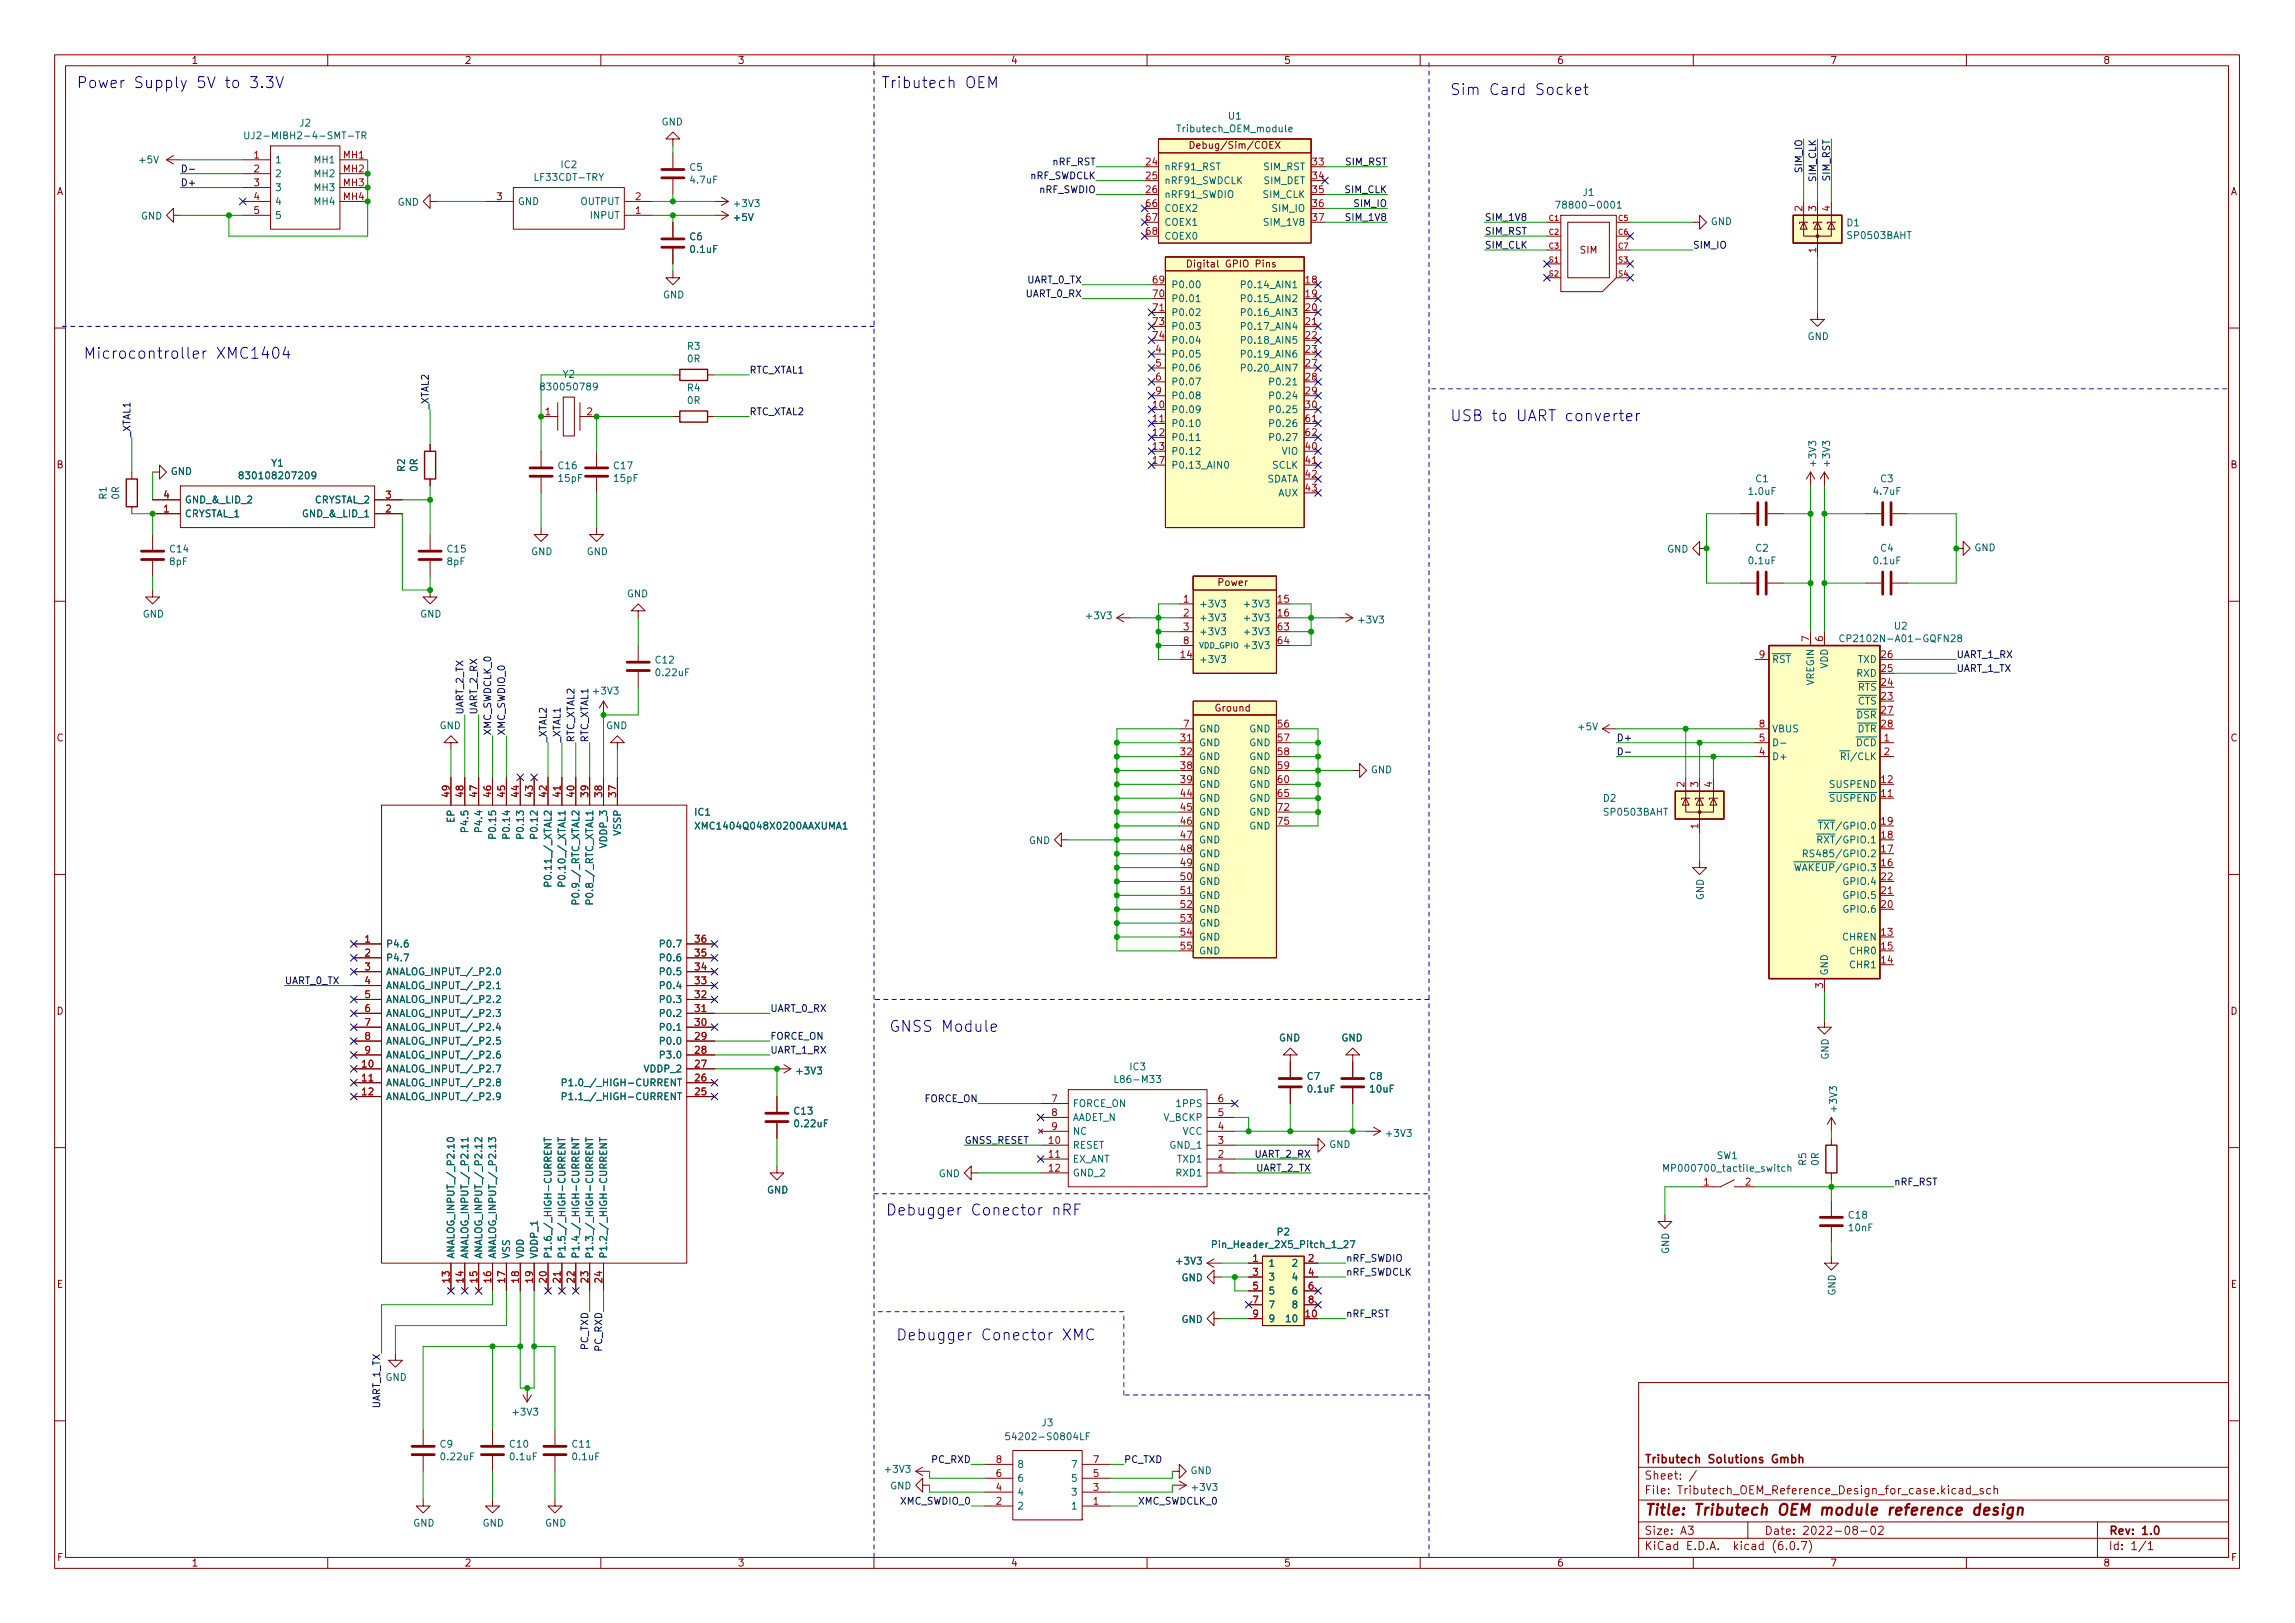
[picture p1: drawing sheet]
<svg xmlns="http://www.w3.org/2000/svg" width="420mm" height="297mm" viewBox="0 0 420 297" stroke-linecap="round" stroke-linejoin="round" font-family="sans-serif">
<defs><g id="words">
<g font-size="2.8" fill="#0000c2">
<text x="14" y="16.1">Power Supply 5V to 3.3V</text>
<text x="161.3" y="16.1">Tributech OEM</text>
<text x="265.4" y="17.4">Sim Card Socket</text>
<text x="15.2" y="65.7">Microcontroller XMC1404</text>
<text x="265.4" y="77.1">USB to UART converter</text>
<text x="164.4" y="188.9">GNSS Module</text>
<text x="165.8" y="222.5">Debugger Conector nRF</text>
<text x="167.6" y="245.3">Debugger Conector XMC</text>
</g>
<text font-size="2.8" fill="#840000" x="301" y="277.3">Title: Tributech OEM module reference design</text>
<g font-size="2.1" fill="#840000">
<text x="301" y="267.8">Tributech Solutions Gmbh</text>
<text x="301" y="273.5">File: Tributech_OEM_Reference_Design_for_case.kicad_sch</text>
<text x="301" y="270.8">Sheet: /</text>
<text x="301" y="280.9">Size: A3</text>
<text x="323" y="280.9">Date: 2022-08-02</text>
<text x="386" y="280.9">Rev: 1.0</text>
<text x="301" y="283.7">KiCad E.D.A. kicad (6.0.7)</text>
<text x="386" y="283.7">Id: 1/1</text>
</g>
<g font-size="1.8" fill="#840000">
<text x="35" y="11.7">1</text>
<text x="85" y="11.7">2</text>
<text x="135" y="11.7">3</text>
<text x="185" y="11.7">4</text>
<text x="235" y="11.7">5</text>
<text x="285" y="11.7">6</text>
<text x="335" y="11.7">7</text>
<text x="385" y="11.7">8</text>
<text x="218.7" y="27.2">Debug/Sim/COEX</text>
<text x="10.3" y="35.7">A</text>
<text x="408.3" y="35.7">A</text>
<text x="289.3" y="46.4">SIM</text>
<text x="218.2" y="48.9">Digital GPIO Pins</text>
<text x="10.3" y="85.7">B</text>
<text x="408.3" y="85.7">B</text>
<text x="223" y="107.2">Power</text>
<text x="222.5" y="130.2">Ground</text>
<text x="10.3" y="135.7">C</text>
<text x="408.3" y="135.7">C</text>
<text x="10.3" y="185.7">D</text>
<text x="408.3" y="185.7">D</text>
<text x="10.4" y="235.7">E</text>
<text x="408.4" y="235.7">E</text>
<text x="10.4" y="285.7">F</text>
<text x="35" y="286.7">1</text>
<text x="85" y="286.7">2</text>
<text x="135" y="286.7">3</text>
<text x="185" y="286.7">4</text>
<text x="235" y="286.7">5</text>
<text x="285" y="286.7">6</text>
<text x="335" y="286.7">7</text>
<text x="385" y="286.7">8</text>
<text x="408.4" y="285.7">F</text>
</g>
<g font-size="1.8" fill="#006464">
<text x="54.9" y="23.2">J2</text>
<text x="121.1" y="22.9">GND</text>
<text x="224.9" y="21.9">U1</text>
<text x="25.6" y="29.9">+5V</text>
<text x="46.8" y="25.5">UJ2-MIBH2-4-SMT-TR</text>
<text x="50.3" y="29.9">1</text>
<text x="57.7" y="29.9">MH1</text>
<text x="215.9" y="24.2">Tributech_OEM_module</text>
<text x="50.3" y="32.4">2</text>
<text x="50.3" y="35">3</text>
<text x="57.7" y="32.4">MH2</text>
<text x="57.7" y="35">MH3</text>
<text x="98.2" y="33.1">LF33CDT-TRY</text>
<text x="102.8" y="30.8">IC2</text>
<text x="126.3" y="31.3">C5</text>
<text x="126.5" y="33.6">4.7uF</text>
<text x="213.1" y="31.2">nRF91_RST</text>
<text x="213.1" y="33.7">nRF91_SWDCLK</text>
<text x="231.3" y="31.2">SIM_RST</text>
<text x="231.3" y="33.7">SIM_DET</text>
<text x="289.8" y="35.9">J1</text>
<text x="25.8" y="40.2">GND</text>
<text x="50.3" y="37.5">4</text>
<text x="50.3" y="40">5</text>
<text x="57.7" y="37.5">MH4</text>
<text x="72.8" y="37.6">GND</text>
<text x="94.7" y="37.5">GND</text>
<text x="106.3" y="37.5">OUTPUT</text>
<text x="108.2" y="40">INPUT</text>
<text x="134.5" y="40.4">+5V</text>
<text x="134.6" y="37.9">+3V3</text>
<text x="213.1" y="36.2">nRF91_SWDIO</text>
<text x="213.1" y="38.8">COEX2</text>
<text x="213.1" y="41.3">COEX1</text>
<text x="231.3" y="36.2">SIM_CLK</text>
<text x="231.7" y="41.3">SIM_1V8</text>
<text x="233" y="38.8">SIM_IO</text>
<text x="286.1" y="38.2">78800-0001</text>
<text x="313.2" y="41.2">GND</text>
<text x="338.1" y="41.4">D1</text>
<text x="126.3" y="44">C6</text>
<text x="126.5" y="46.3">0.1uF</text>
<text x="213.1" y="43.9">COEX0</text>
<text x="338.4" y="43.7">SP0503BAHT</text>
<text x="214.4" y="52.7">P0.00</text>
<text x="228.1" y="52.7">P0.14_AIN1</text>
<text x="121.4" y="54.6">GND</text>
<text x="214.4" y="55.3">P0.01</text>
<text x="214.4" y="57.8">P0.02</text>
<text x="228.1" y="55.3">P0.15_AIN2</text>
<text x="228.1" y="57.8">P0.16_AIN3</text>
<text x="125.9" y="64">R3</text>
<text x="214.4" y="65.4">P0.05</text>
<text x="214.4" y="60.4">P0.03</text>
<text x="214.4" y="62.9">P0.04</text>
<text x="228.1" y="60.4">P0.17_AIN4</text>
<text x="228.1" y="62.9">P0.18_AIN5</text>
<text x="228.1" y="65.4">P0.19_AIN6</text>
<text x="330.9" y="62.2">GND</text>
<text x="99.7" y="71.4">830050789</text>
<text x="103.1" y="69.1">Y2</text>
<text x="125.9" y="71.6">R4</text>
<text x="125.9" y="66.3">0R</text>
<text x="214.4" y="68">P0.06</text>
<text x="214.4" y="70.5">P0.07</text>
<text x="228.1" y="68">P0.20_AIN7</text>
<text x="233.1" y="70.5">P0.21</text>
<text x="125.9" y="73.9">0R</text>
<text x="214.4" y="75.6">P0.09</text>
<text x="214.4" y="73.1">P0.08</text>
<text x="233.1" y="73.1">P0.24</text>
<text x="233.1" y="75.6">P0.25</text>
<text x="214.4" y="78.1">P0.10</text>
<text x="214.4" y="80.7">P0.11</text>
<text x="214.4" y="83.2">P0.12</text>
<text x="233.1" y="78.1">P0.26</text>
<text x="233.1" y="80.7">P0.27</text>
<text x="234.7" y="83.2">VIO</text>
<text x="31.2" y="86.9">GND</text>
<text x="44.9" y="87.7">830108207209</text>
<text x="49.7" y="85.4">Y1</text>
<text x="74.1" y="86.3" transform="rotate(-90 74.1 86.3)">R2</text>
<text x="76.4" y="86.3" transform="rotate(-90 76.4 86.3)">0R</text>
<text x="102.3" y="85.9">C16</text>
<text x="102.3" y="88.2">15pF</text>
<text x="112.4" y="85.9">C17</text>
<text x="112.5" y="88.2">15pF</text>
<text x="214.4" y="85.8">P0.13_AIN0</text>
<text x="231.7" y="88.3">SDATA</text>
<text x="232.9" y="85.8">SCLK</text>
<text x="321.4" y="88.3">C1</text>
<text x="332.5" y="85.2" transform="rotate(-90 332.5 85.2)">+3V3</text>
<text x="335" y="85.2" transform="rotate(-90 335 85.2)">+3V3</text>
<text x="344.3" y="88.3">C3</text>
<text x="19.5" y="91.3" transform="rotate(-90 19.5 91.3)">R1</text>
<text x="21.8" y="91.3" transform="rotate(-90 21.8 91.3)">0R</text>
<text x="33.8" y="94.7">CRYSTAL_1</text>
<text x="33.8" y="92.1">GND_&amp;_LID_2</text>
<text x="55.8" y="94.7">GND_&amp;_LID_1</text>
<text x="57.5" y="92.1">CRYSTAL_2</text>
<text x="234" y="90.8">AUX</text>
<text x="320.3" y="90.6">1.0uF</text>
<text x="343.1" y="90.6">4.7uF</text>
<text x="31.2" y="101.1">C14</text>
<text x="82" y="101.1">C15</text>
<text x="97.2" y="101.6">GND</text>
<text x="107.4" y="101.6">GND</text>
<text x="305.2" y="101.1">GND</text>
<text x="321.4" y="101">C2</text>
<text x="344.3" y="101">C4</text>
<text x="361.4" y="100.9">GND</text>
<text x="31.1" y="103.4">8pF</text>
<text x="81.9" y="103.4">8pF</text>
<text x="320.3" y="103.3">0.1uF</text>
<text x="343.1" y="103.3">0.1uF</text>
<text x="26.1" y="113">GND</text>
<text x="76.9" y="113">GND</text>
<text x="114.7" y="109.3">GND</text>
<text x="199" y="113.3">+3V3</text>
<text x="219.5" y="111.2">+3V3</text>
<text x="219.5" y="113.7">+3V3</text>
<text x="228.5" y="111.2">+3V3</text>
<text x="228.5" y="113.7">+3V3</text>
<text x="219.5" y="116.2">+3V3</text>
<text x="228.5" y="116.2">+3V3</text>
<text x="228.5" y="118.8">+3V3</text>
<text x="248.9" y="114.1">+3V3</text>
<text x="338.4" y="117.5">CP2102N-A01-GQFN28</text>
<text x="346.8" y="115.2">U2</text>
<text x="120.1" y="121.4">C12</text>
<text x="120.3" y="123.7">0.22uF</text>
<text x="219.5" y="121.3">+3V3</text>
<text x="324.4" y="121.3">~{RST}</text>
<text x="332.1" y="125.4" transform="rotate(-90 332.1 125.4)">VREGIN</text>
<text x="334.6" y="122.4" transform="rotate(-90 334.6 122.4)">VDD</text>
<text x="339.9" y="123.9">RXD</text>
<text x="340.1" y="121.3">TXD</text>
<text x="108.8" y="127.1">+3V3</text>
<text x="338.6" y="131.5">~{DSR}</text>
<text x="338.7" y="128.9">~{CTS}</text>
<text x="338.7" y="126.4">~{RTS}</text>
<text x="80.5" y="133.4">GND</text>
<text x="110.9" y="133.4">GND</text>
<text x="219.5" y="136.6">GND</text>
<text x="219.5" y="134">GND</text>
<text x="228.7" y="134">GND</text>
<text x="228.7" y="136.6">GND</text>
<text x="289" y="133.6">+5V</text>
<text x="324.4" y="134">VBUS</text>
<text x="338.5" y="136.6">~{DCD}</text>
<text x="338.7" y="134">~{DTR}</text>
<text x="219.5" y="139.1">GND</text>
<text x="219.5" y="141.6">GND</text>
<text x="228.7" y="139.1">GND</text>
<text x="228.7" y="141.6">GND</text>
<text x="251" y="141.5">GND</text>
<text x="324.4" y="139.1">D+</text>
<text x="336.4" y="139.1">~{RI}/CLK</text>
<text x="127.2" y="149.3">IC1</text>
<text x="219.5" y="144.2">GND</text>
<text x="219.5" y="146.7">GND</text>
<text x="219.5" y="149.3">GND</text>
<text x="228.7" y="144.2">GND</text>
<text x="228.7" y="146.7">GND</text>
<text x="228.7" y="149.3">GND</text>
<text x="293.6" y="146.7">D2</text>
<text x="293.8" y="149.3">SP0503BAHT</text>
<text x="333.7" y="146.7">~{SUSPEND}</text>
<text x="335.1" y="144.2">SUSPEND</text>
<text x="83.2" y="150.5" transform="rotate(-90 83.2 150.5)">EP</text>
<text x="85.7" y="151.8" transform="rotate(-90 85.7 151.8)">P4.5</text>
<text x="88.3" y="151.8" transform="rotate(-90 88.3 151.8)">P4.4</text>
<text x="90.8" y="152.7" transform="rotate(-90 90.8 152.7)">P0.15</text>
<text x="93.3" y="152.7" transform="rotate(-90 93.3 152.7)">P0.14</text>
<text x="95.9" y="152.7" transform="rotate(-90 95.9 152.7)">P0.13</text>
<text x="98.4" y="152.7" transform="rotate(-90 98.4 152.7)">P0.12</text>
<text x="111.1" y="155" transform="rotate(-90 111.1 155)">VDDP_3</text>
<text x="113.7" y="152.8" transform="rotate(-90 113.7 152.8)">VSSP</text>
<text x="128.2" y="151.8">XMC1404Q048X0200AAXUMA1</text>
<text x="188.3" y="154.5">GND</text>
<text x="219.5" y="151.8">GND</text>
<text x="219.5" y="154.3">GND</text>
<text x="228.7" y="151.8">GND</text>
<text x="332.4" y="154.3">~{RXT}/GPIO.1</text>
<text x="332.6" y="151.8">~{TXT}/GPIO.0</text>
<text x="101" y="160.8" transform="rotate(-90 101 160.8)">P0.11_/_XTAL2</text>
<text x="103.5" y="160.8" transform="rotate(-90 103.5 160.8)">P0.10_/_XTAL1</text>
<text x="219.5" y="156.9">GND</text>
<text x="219.5" y="159.4">GND</text>
<text x="219.5" y="162">GND</text>
<text x="328" y="159.4">~{WAKEUP}/GPIO.3</text>
<text x="331.9" y="156.9">RS485/GPIO.2</text>
<text x="337.8" y="162">GPIO.4</text>
<text x="106" y="164.4" transform="rotate(-90 106 164.4)">P0.9_/_RTC_XTAL2</text>
<text x="108.6" y="164.4" transform="rotate(-90 108.6 164.4)">P0.8_/_RTC_XTAL1</text>
<text x="219.5" y="164.5">GND</text>
<text x="219.5" y="167">GND</text>
<text x="311.9" y="164.7" transform="rotate(-90 311.9 164.7)">GND</text>
<text x="337.8" y="167">GPIO.6</text>
<text x="337.8" y="164.5">GPIO.5</text>
<text x="70.6" y="173.4">P4.6</text>
<text x="121.3" y="173.4">P0.7</text>
<text x="219.5" y="169.6">GND</text>
<text x="219.5" y="172.1">GND</text>
<text x="337.4" y="172.1">CHREN</text>
<text x="70.6" y="175.9">P4.7</text>
<text x="70.6" y="178.5">ANALOG_INPUT_/_P2.0</text>
<text x="121.3" y="178.5">P0.5</text>
<text x="121.3" y="175.9">P0.6</text>
<text x="219.5" y="174.7">GND</text>
<text x="334.6" y="178.6" transform="rotate(-90 334.6 178.6)">GND</text>
<text x="338.8" y="177.2">CHR1</text>
<text x="338.8" y="174.7">CHR0</text>
<text x="70.6" y="181">ANALOG_INPUT_/_P2.1</text>
<text x="70.6" y="183.6">ANALOG_INPUT_/_P2.2</text>
<text x="121.3" y="183.6">P0.3</text>
<text x="121.3" y="181">P0.4</text>
<text x="70.6" y="186.1">ANALOG_INPUT_/_P2.3</text>
<text x="70.6" y="188.6">ANALOG_INPUT_/_P2.4</text>
<text x="70.6" y="191.2">ANALOG_INPUT_/_P2.5</text>
<text x="121.3" y="191.2">P0.0</text>
<text x="121.3" y="188.6">P0.1</text>
<text x="121.3" y="186.1">P0.2</text>
<text x="234.1" y="190.6">GND</text>
<text x="245.6" y="190.6">GND</text>
<text x="70.6" y="196.3">ANALOG_INPUT_/_P2.7</text>
<text x="70.6" y="193.7">ANALOG_INPUT_/_P2.6</text>
<text x="118.1" y="196.3">VDDP_2</text>
<text x="121.3" y="193.7">P3.0</text>
<text x="146" y="196.6">+3V3</text>
<text x="206.9" y="195.9">IC3</text>
<text x="239.3" y="197.6">C7</text>
<text x="250.8" y="197.6">C8</text>
<text x="334.8" y="194" transform="rotate(-90 334.8 194)">GND</text>
<text x="70.6" y="198.8">ANALOG_INPUT_/_P2.8</text>
<text x="70.6" y="201.3">ANALOG_INPUT_/_P2.9</text>
<text x="105.2" y="201.3">P1.1_/_HIGH-CURRENT</text>
<text x="105.2" y="198.8">P1.0_/_HIGH-CURRENT</text>
<text x="145.5" y="204">C13</text>
<text x="196.3" y="202.6">FORCE_ON</text>
<text x="204.7" y="198.2">L86-M33</text>
<text x="215.7" y="202.6">1PPS</text>
<text x="239.5" y="199.9">0.1uF</text>
<text x="250.9" y="199.9">10uF</text>
<text x="336.3" y="203.3" transform="rotate(-90 336.3 203.3)">+3V3</text>
<text x="145.7" y="206.3">0.22uF</text>
<text x="196.3" y="205.1">AADET_N</text>
<text x="196.3" y="207.7">NC</text>
<text x="213" y="205.1">V_BCKP</text>
<text x="216.5" y="207.7">VCC</text>
<text x="254" y="208.1">+3V3</text>
<text x="171.8" y="215.4">GND</text>
<text x="196.3" y="210.2">RESET</text>
<text x="196.3" y="212.8">EX_ANT</text>
<text x="196.3" y="215.3">GND_2</text>
<text x="214.3" y="210.2">GND_1</text>
<text x="215.5" y="215.3">RXD1</text>
<text x="215.7" y="212.8">TXD1</text>
<text x="243.3" y="210.1">GND</text>
<text x="305.7" y="214.4">MP000700_tactile_switch</text>
<text x="314.3" y="212.1">SW1</text>
<text x="330.7" y="213.3" transform="rotate(-90 330.7 213.3)">R5</text>
<text x="333" y="213.3" transform="rotate(-90 333 213.3)">0R</text>
<text x="140.4" y="218.4">GND</text>
<text x="233.9" y="226.1">P2</text>
<text x="338.5" y="223">C18</text>
<text x="338.5" y="225.3">10nF</text>
<text x="83.2" y="230.4" transform="rotate(-90 83.2 230.4)">ANALOG_INPUT_/_P2.10</text>
<text x="85.7" y="230.4" transform="rotate(-90 85.7 230.4)">ANALOG_INPUT_/_P2.11</text>
<text x="88.3" y="230.4" transform="rotate(-90 88.3 230.4)">ANALOG_INPUT_/_P2.12</text>
<text x="90.8" y="230.4" transform="rotate(-90 90.8 230.4)">ANALOG_INPUT_/_P2.13</text>
<text x="93.3" y="230.4" transform="rotate(-90 93.3 230.4)">VSS</text>
<text x="95.9" y="230.4" transform="rotate(-90 95.9 230.4)">VDD</text>
<text x="98.4" y="230.4" transform="rotate(-90 98.4 230.4)">VDDP_1</text>
<text x="101" y="230.4" transform="rotate(-90 101 230.4)">P1.6_/_HIGH-CURRENT</text>
<text x="103.5" y="230.4" transform="rotate(-90 103.5 230.4)">P1.5_/_HIGH-CURRENT</text>
<text x="106" y="230.4" transform="rotate(-90 106 230.4)">P1.4_/_HIGH-CURRENT</text>
<text x="108.6" y="230.4" transform="rotate(-90 108.6 230.4)">P1.3_/_HIGH-CURRENT</text>
<text x="111.1" y="230.4" transform="rotate(-90 111.1 230.4)">P1.2_/_HIGH-CURRENT</text>
<text x="215.6" y="231.4">+3V3</text>
<text x="222.9" y="228.4">Pin_Header_2X5_Pitch_1_27</text>
<text x="232.2" y="231.8">1</text>
<text x="236.8" y="231.8">2</text>
<text x="305.6" y="229.5" transform="rotate(-90 305.6 229.5)">GND</text>
<text x="216.3" y="234.5">GND</text>
<text x="232.2" y="234.4">3</text>
<text x="232.2" y="236.9">5</text>
<text x="232.2" y="239.4">7</text>
<text x="236.8" y="234.4">4</text>
<text x="236.8" y="236.9">6</text>
<text x="236.8" y="239.4">8</text>
<text x="336" y="237.1" transform="rotate(-90 336 237.1)">GND</text>
<text x="216.3" y="242.1">GND</text>
<text x="232.2" y="242">9</text>
<text x="235.8" y="242">10</text>
<text x="70.6" y="252.7">GND</text>
<text x="94" y="259.1">+3V3</text>
<text x="185.4" y="263.6">54202-S0804LF</text>
<text x="190.8" y="261">J3</text>
<text x="80.6" y="264.9">C9</text>
<text x="80.9" y="267.2">0.22uF</text>
<text x="93.4" y="264.9">C10</text>
<text x="93.5" y="267.2">0.1uF</text>
<text x="104.8" y="264.9">C11</text>
<text x="104.9" y="267.2">0.1uF</text>
<text x="162.2" y="269.5">+3V3</text>
<text x="186.2" y="268.6">8</text>
<text x="196.4" y="268.6">7</text>
<text x="217.9" y="269.8">GND</text>
<text x="162.9" y="272.6">GND</text>
<text x="186.2" y="273.7">4</text>
<text x="186.2" y="271.2">6</text>
<text x="196.4" y="273.7">3</text>
<text x="196.4" y="271.2">5</text>
<text x="218.4" y="272.8">+3V3</text>
<text x="75.6" y="279.4">GND</text>
<text x="88.3" y="279.4">GND</text>
<text x="99.8" y="279.4">GND</text>
<text x="186.2" y="276.3">2</text>
<text x="196.4" y="276.3">1</text>
</g>
<g font-size="1.8" fill="#a90000">
<text x="46.5" y="29">1</text>
<text x="62.9" y="29">MH1</text>
<text x="46.5" y="31.5">2</text>
<text x="46.5" y="34.1">3</text>
<text x="62.9" y="31.5">MH2</text>
<text x="62.9" y="34.1">MH3</text>
<text x="209.8" y="30.3">24</text>
<text x="209.8" y="32.8">25</text>
<text x="209.8" y="35.3">26</text>
<text x="240.3" y="30.3">33</text>
<text x="240.3" y="32.8">34</text>
<text x="240.3" y="35.3">35</text>
<text x="46.5" y="36.6">4</text>
<text x="46.5" y="39.2">5</text>
<text x="62.9" y="36.6">MH4</text>
<text x="90.9" y="36.6">3</text>
<text x="116.3" y="39.2">1</text>
<text x="116.3" y="36.6">2</text>
<text x="209.8" y="37.9">66</text>
<text x="209.8" y="40.4">67</text>
<text x="240.3" y="37.9">36</text>
<text x="240.3" y="40.4">37</text>
<text x="329.9" y="38.6" transform="rotate(-90 329.9 38.6)">2</text>
<text x="332.5" y="38.6" transform="rotate(-90 332.5 38.6)">3</text>
<text x="335" y="38.6" transform="rotate(-90 335 38.6)">4</text>
<text x="209.8" y="43">68</text>
<text x="332.5" y="46.2" transform="rotate(-90 332.5 46.2)">1</text>
<text x="211.1" y="51.9">69</text>
<text x="239" y="51.9">18</text>
<text x="211.1" y="54.4">70</text>
<text x="211.1" y="56.9">71</text>
<text x="211.1" y="59.5">73</text>
<text x="239" y="54.4">19</text>
<text x="239" y="56.9">20</text>
<text x="239" y="59.5">21</text>
<text x="211.1" y="62">74</text>
<text x="211.6" y="64.6">4</text>
<text x="239" y="62">22</text>
<text x="239" y="64.6">23</text>
<text x="211.6" y="67.1">5</text>
<text x="211.6" y="69.6">6</text>
<text x="239" y="67.1">27</text>
<text x="239" y="69.6">28</text>
<text x="99.8" y="76">1</text>
<text x="107.5" y="76">2</text>
<text x="211.1" y="74.7">10</text>
<text x="211.1" y="77.3">11</text>
<text x="211.6" y="72.2">9</text>
<text x="239" y="72.2">29</text>
<text x="239" y="74.7">30</text>
<text x="239" y="77.3">61</text>
<text x="211.1" y="79.8">12</text>
<text x="211.1" y="82.3">13</text>
<text x="239" y="82.3">40</text>
<text x="239" y="79.8">62</text>
<text x="211.1" y="84.9">17</text>
<text x="239" y="84.9">41</text>
<text x="239" y="87.4">42</text>
<text x="239" y="90">43</text>
<text x="30" y="93.8">1</text>
<text x="30" y="91.2">4</text>
<text x="70.6" y="93.8">2</text>
<text x="70.6" y="91.2">3</text>
<text x="216.7" y="110.3">1</text>
<text x="216.7" y="112.8">2</text>
<text x="234" y="110.3">15</text>
<text x="234" y="112.8">16</text>
<text x="216.7" y="115.4">3</text>
<text x="216.7" y="117.9">8</text>
<text x="234" y="115.4">63</text>
<text x="234" y="117.9">64</text>
<text x="331.2" y="117.4" transform="rotate(-90 331.2 117.4)">7</text>
<text x="333.8" y="117.4" transform="rotate(-90 333.8 117.4)">6</text>
<text x="216.2" y="120.4">14</text>
<text x="322.1" y="120.4">9</text>
<text x="344.5" y="125.5">24</text>
<text x="344.5" y="123">25</text>
<text x="344.5" y="120.4">26</text>
<text x="344.5" y="128.1">23</text>
<text x="344.5" y="130.6">27</text>
<text x="216.2" y="135.7">31</text>
<text x="216.7" y="133.1">7</text>
<text x="234" y="133.1">56</text>
<text x="234" y="135.7">57</text>
<text x="322.1" y="135.7">5</text>
<text x="322.1" y="133.1">8</text>
<text x="344.5" y="133.1">28</text>
<text x="344.9" y="135.7">1</text>
<text x="216.2" y="138.2">32</text>
<text x="216.2" y="140.8">38</text>
<text x="216.2" y="143.3">39</text>
<text x="234" y="138.2">58</text>
<text x="234" y="140.8">59</text>
<text x="234" y="143.3">60</text>
<text x="322.1" y="138.2">4</text>
<text x="344.5" y="143.3">12</text>
<text x="344.9" y="138.2">2</text>
<text x="82.3" y="145.8" transform="rotate(-90 82.3 145.8)">49</text>
<text x="84.8" y="145.8" transform="rotate(-90 84.8 145.8)">48</text>
<text x="87.4" y="145.8" transform="rotate(-90 87.4 145.8)">47</text>
<text x="89.9" y="145.8" transform="rotate(-90 89.9 145.8)">46</text>
<text x="92.5" y="145.8" transform="rotate(-90 92.5 145.8)">45</text>
<text x="95" y="145.8" transform="rotate(-90 95 145.8)">44</text>
<text x="97.5" y="145.8" transform="rotate(-90 97.5 145.8)">43</text>
<text x="100.1" y="145.8" transform="rotate(-90 100.1 145.8)">42</text>
<text x="102.6" y="145.8" transform="rotate(-90 102.6 145.8)">41</text>
<text x="105.2" y="145.8" transform="rotate(-90 105.2 145.8)">40</text>
<text x="107.7" y="145.8" transform="rotate(-90 107.7 145.8)">39</text>
<text x="110.2" y="145.8" transform="rotate(-90 110.2 145.8)">38</text>
<text x="112.8" y="145.8" transform="rotate(-90 112.8 145.8)">37</text>
<text x="216.2" y="145.8">44</text>
<text x="216.2" y="148.4">45</text>
<text x="234" y="145.8">65</text>
<text x="234" y="148.4">72</text>
<text x="308.4" y="144" transform="rotate(-90 308.4 144)">2</text>
<text x="310.9" y="144" transform="rotate(-90 310.9 144)">3</text>
<text x="313.4" y="144" transform="rotate(-90 313.4 144)">4</text>
<text x="344.5" y="145.8">11</text>
<text x="216.2" y="150.9">46</text>
<text x="216.2" y="153.5">47</text>
<text x="216.2" y="156">48</text>
<text x="234" y="150.9">75</text>
<text x="310.9" y="151.7" transform="rotate(-90 310.9 151.7)">1</text>
<text x="344.5" y="156">17</text>
<text x="344.5" y="153.5">18</text>
<text x="344.5" y="150.9">19</text>
<text x="216.2" y="158.5">49</text>
<text x="216.2" y="161.1">50</text>
<text x="344.5" y="158.5">16</text>
<text x="344.5" y="161.1">22</text>
<text x="216.2" y="163.6">51</text>
<text x="216.2" y="166.2">52</text>
<text x="344.5" y="166.2">20</text>
<text x="344.5" y="163.6">21</text>
<text x="66.8" y="172.5">1</text>
<text x="127.3" y="172.5">36</text>
<text x="216.2" y="168.7">53</text>
<text x="216.2" y="171.2">54</text>
<text x="216.2" y="173.8">55</text>
<text x="344.5" y="171.2">13</text>
<text x="344.5" y="173.8">15</text>
<text x="66.8" y="175">2</text>
<text x="66.8" y="177.6">3</text>
<text x="127.3" y="177.6">34</text>
<text x="127.3" y="175">35</text>
<text x="344.5" y="176.3">14</text>
<text x="66.8" y="180.1">4</text>
<text x="66.8" y="182.7">5</text>
<text x="66.8" y="185.2">6</text>
<text x="127.3" y="185.2">31</text>
<text x="127.3" y="182.7">32</text>
<text x="127.3" y="180.1">33</text>
<text x="333.8" y="180.9" transform="rotate(-90 333.8 180.9)">3</text>
<text x="66.8" y="187.7">7</text>
<text x="66.8" y="190.3">8</text>
<text x="127.3" y="190.3">29</text>
<text x="127.3" y="187.7">30</text>
<text x="66.3" y="195.4">10</text>
<text x="66.3" y="197.9">11</text>
<text x="66.8" y="192.8">9</text>
<text x="127.3" y="197.9">26</text>
<text x="127.3" y="195.4">27</text>
<text x="127.3" y="192.8">28</text>
<text x="66.3" y="200.4">12</text>
<text x="127.3" y="200.4">25</text>
<text x="192.5" y="201.7">7</text>
<text x="223" y="201.7">6</text>
<text x="192.1" y="209.3">10</text>
<text x="192.5" y="204.3">8</text>
<text x="192.5" y="206.8">9</text>
<text x="223" y="209.3">3</text>
<text x="223" y="206.8">4</text>
<text x="223" y="204.3">5</text>
<text x="192.1" y="211.9">11</text>
<text x="192.1" y="214.4">12</text>
<text x="223" y="214.4">1</text>
<text x="223" y="211.9">2</text>
<text x="311.9" y="217">1</text>
<text x="319.5" y="217">2</text>
<text x="229.4" y="230.9">1</text>
<text x="229.4" y="233.5">3</text>
<text x="239.5" y="230.9">2</text>
<text x="239.5" y="233.5">4</text>
<text x="82.3" y="234.7" transform="rotate(-90 82.3 234.7)">13</text>
<text x="84.8" y="234.7" transform="rotate(-90 84.8 234.7)">14</text>
<text x="87.4" y="234.7" transform="rotate(-90 87.4 234.7)">15</text>
<text x="89.9" y="234.7" transform="rotate(-90 89.9 234.7)">16</text>
<text x="92.5" y="234.7" transform="rotate(-90 92.5 234.7)">17</text>
<text x="95" y="234.7" transform="rotate(-90 95 234.7)">18</text>
<text x="97.5" y="234.7" transform="rotate(-90 97.5 234.7)">19</text>
<text x="100.1" y="234.7" transform="rotate(-90 100.1 234.7)">20</text>
<text x="102.6" y="234.7" transform="rotate(-90 102.6 234.7)">21</text>
<text x="105.2" y="234.7" transform="rotate(-90 105.2 234.7)">22</text>
<text x="107.7" y="234.7" transform="rotate(-90 107.7 234.7)">23</text>
<text x="110.2" y="234.7" transform="rotate(-90 110.2 234.7)">24</text>
<text x="229.4" y="236">5</text>
<text x="229.4" y="238.5">7</text>
<text x="239.5" y="236">6</text>
<text x="239.5" y="238.5">8</text>
<text x="229.4" y="241.1">9</text>
<text x="239" y="241.1">10</text>
<text x="182.4" y="267.8">8</text>
<text x="200.2" y="267.8">7</text>
<text x="182.4" y="275.4">2</text>
<text x="182.4" y="272.8">4</text>
<text x="182.4" y="270.3">6</text>
<text x="200.2" y="275.4">1</text>
<text x="200.2" y="272.8">3</text>
<text x="200.2" y="270.3">5</text>
</g>
<g font-size="1.8" fill="#0f0f0f">
<text x="33" y="34.1">D+</text>
<text x="188.5" y="32.8">nRF_SWDCLK</text>
<text x="190.2" y="35.3">nRF_SWDIO</text>
<text x="192.7" y="30.3">nRF_RST</text>
<text x="246.2" y="35.3">SIM_CLK</text>
<text x="246.3" y="30.3">SIM_RST</text>
<text x="329.9" y="31.4" transform="rotate(-90 329.9 31.4)">SIM_IO</text>
<text x="332.5" y="33.2" transform="rotate(-90 332.5 33.2)">SIM_CLK</text>
<text x="335" y="33.1" transform="rotate(-90 335 33.1)">SIM_RST</text>
<text x="246.7" y="40.4">SIM_1V8</text>
<text x="248" y="37.9">SIM_IO</text>
<text x="271.8" y="40.4">SIM_1V8</text>
<text x="271.8" y="45.5">SIM_CLK</text>
<text x="271.8" y="43">SIM_RST</text>
<text x="309.9" y="45.5">SIM_IO</text>
<text x="188" y="51.8">UART_0_TX</text>
<text x="187.8" y="54.4">UART_0_RX</text>
<text x="137.2" y="68.4">RTC_XTAL1</text>
<text x="78.5" y="75" transform="rotate(-90 78.5 75)">_XTAL2</text>
<text x="137.2" y="76">RTC_XTAL2</text>
<text x="23.9" y="80" transform="rotate(-90 23.9 80)">_XTAL1</text>
<text x="358.1" y="123">UART_1_TX</text>
<text x="358.1" y="120.4">UART_1_RX</text>
<text x="84.8" y="130.8" transform="rotate(-90 84.8 130.8)">UART_2_TX</text>
<text x="87.4" y="130.8" transform="rotate(-90 87.4 130.8)">UART_2_RX</text>
<text x="89.9" y="134.7" transform="rotate(-90 89.9 134.7)">XMC_SWDCLK_0</text>
<text x="92.4" y="134.7" transform="rotate(-90 92.4 134.7)">XMC_SWDIO_0</text>
<text x="100.1" y="135.9" transform="rotate(-90 100.1 135.9)">_XTAL2</text>
<text x="102.6" y="135.9" transform="rotate(-90 102.6 135.9)">_XTAL1</text>
<text x="105.1" y="135.9" transform="rotate(-90 105.1 135.9)">RTC_XTAL2</text>
<text x="107.7" y="135.9" transform="rotate(-90 107.7 135.9)">RTC_XTAL1</text>
<text x="295.9" y="135.7">D+</text>
<text x="52.1" y="180.1">UART_0_TX</text>
<text x="141" y="185.2">UART_0_RX</text>
<text x="141" y="190.3">FORCE_ON</text>
<text x="141" y="192.8">UART_1_RX</text>
<text x="169.2" y="201.7">FORCE_ON</text>
<text x="176.5" y="209.3">GNSS_RESET</text>
<text x="229.7" y="211.9">UART_2_RX</text>
<text x="229.9" y="214.4">UART_2_TX</text>
<text x="346.7" y="216.9">nRF_RST</text>
<text x="246.4" y="233.5">nRF_SWDCLK</text>
<text x="246.4" y="230.9">nRF_SWDIO</text>
<text x="246.4" y="241.1">nRF_RST</text>
<text x="107.7" y="247" transform="rotate(-90 107.7 247)">PC_TXD</text>
<text x="110.2" y="247.2" transform="rotate(-90 110.2 247.2)">PC_RXD</text>
<text x="69.6" y="257.8" transform="rotate(-90 69.6 257.8)">UART_1_TX</text>
<text x="170.6" y="267.7">PC_RXD</text>
<text x="205.7" y="267.7">PC_TXD</text>
<text x="164.9" y="275.4">XMC_SWDIO_0</text>
<text x="208.3" y="275.4">XMC_SWDCLK_0</text>
</g>
<g font-size="1.4" fill="#a90000">
<text x="283.6" y="40.4">C1</text>
<text x="296.3" y="40.4">C5</text>
<text x="283.6" y="43">C2</text>
<text x="283.6" y="45.5">C3</text>
<text x="296.3" y="43">C6</text>
<text x="296.3" y="45.5">C7</text>
<text x="283.6" y="48">S1</text>
<text x="283.6" y="50.6">S2</text>
<text x="296.3" y="48">S3</text>
<text x="296.3" y="50.6">S4</text>
</g>
<text font-size="1.4" fill="#006464" x="219.5" y="118.7">VDD_GPIO</text>
</g></defs>
<g fill="none" stroke="#840000" stroke-width=".18">
<path d="M10 10h400v277h-400zM12 12h396v273h-396zM60 10v2M110 10v2M160 10v2M210 10v2M260 10v2M310 10v2M360 10v2M30.5 29.2h2.5M30.5 29.2l1.2 .8M31.7 39.4v-1.3l-1.2 1.3 1.2 1.3v-1.3h1.3"/>
<path d="M31.7 28.5l-1.2 .7M44.4 39.4h5.1M44.4 36.9h5.1M44.4 29.2h5.1M44.4 31.8h5.1M44.4 34.3h5.1M49.5 26.7h12.7v15.2h-12.7zM62.2 36.9h5.1M62.2 29.2h5.1M62.2 31.8h5.1M62.2 34.3h5.1M78.7 36.9v-1.3l-1.2 1.3 1.2 1.2v-1.2h1.3"/>
<path d="M88.9 36.9h5.1M94 34.3h20.3v7.6h-20.3zM114.3 39.4h5.1M114.3 36.9h5.1M123.2 25.4h1.3l-1.3-1.2-1.3 1.2h1.3v1.3M123.2 28v2.8M123.2 32.8v2.8M130.8 39.4h2.5M130.8 36.9h2.5M132.1 38.6l1.2 .8M132.1 36.1l1.2 .8M133.3 39.4l-1.2 .8"/>
<path d="M133.3 36.9l-1.2 .7M212.1 25.4h27.9v19.1h-27.9zM212.1 25.4h27.9v2.6h-27.9zM217.9 25.9a.64 .64 0 0 1 .7 .6 .64 .64 0 0 1-.7 .7zM233.5 25.9l.8 1.3M234.3 25.9l-.8 1.3M285.7 39.4h10.2v11.4l-2.5 2.6h-7.7zM330.2 36.9v3.8M332.7 36.9v10.1M335.3 36.9v3.8M123.2 49.6v1.2h1.3l-1.3 1.3-1.3-1.3h1.3M123.2 40.7v2.8"/>
<path d="M123.2 45.5v2.8M210.8 57.2h2.6M213.4 47h25.4v49.6h-25.4zM213.4 47h25.4v2.6h-25.4zM217.4 47.6a.64 .64 0 0 1 .7 .6 .64 .64 0 0 1-.7 .7zM233.4 48.1l-.3-.1-.1 .2v.2l.4 .1v.3h-.4M238.8 59.7h2.5M283.2 40.7h2.5M283.2 43.2h2.5M283.2 45.8h2.5M283.2 48.3h2.5M283.2 50.8h2.5"/>
<path d="M287 40.7h7.6v10.1h-7.6zM295.9 40.7h2.5M295.9 43.2h2.5M295.9 45.8h2.5M295.9 48.3h2.5M295.9 50.8h2.5M309.9 40.7h1.2v-1.3l1.3 1.3-1.3 1.2v-1.2M330.2 40.7v2.5h5.1v-2.5M330.2 40.7l.6 1.2h-1.2zM331 40.7h-1.6v.2M332.7 40.7l.7 1.2h-1.3zM332.7 57.2v1.3h1.3l-1.3 1.2-1.2-1.2h1.2"/>
<path d="M333.5 40.7h-1.5v.2M335.3 40.7l.6 1.2h-1.3zM336 40.7h-1.5v.2M10 60h2M99.1 76.2h3M102.1 73.7v5.1M103.1 72.7h2.1v7.1h-2.1zM106.2 76.2h3M106.2 73.7v5.1M123.2 76.2h1.3M123.2 68.6h1.3M129.5 76.2h1.3"/>
<path d="M129.5 68.6h1.3M210.8 77.5h2.6M210.8 64.8h2.6M210.8 67.3h2.6M210.8 69.9h2.6M210.8 72.4h2.6M238.8 77.5h2.5M408 60h2M24.1 86.4v1.3M24.1 92.7v1.3M27.9 86.4h1.3v-1.3l1.3 1.3-1.3 1.3v-1.3M27.9 94h5.1"/>
<path d="M27.9 91.5h5.1M27.9 97.8v2.8M33 88.9h35.6v7.7h-35.6zM68.6 94h5.1M68.6 91.5h5.1M78.7 81.3v1.3M78.7 87.7v1.2M78.7 97.8v2.8M99.1 96.6v1.2h1.2l-1.2 1.3-1.3-1.3h1.3M99.1 82.6v2.8M99.1 87.4v2.8M109.2 96.6v1.2h1.3l-1.3 1.3-1.3-1.3h1.3"/>
<path d="M109.2 82.6v2.8M109.2 87.4v2.8M238.8 85.1h2.5M318.8 94h2.8M323.6 94h2.8M331.5 86.4v2.5M331.5 86.4l-.8 1.3M331.5 86.4l.7 1.3M334 86.4v2.5M334 86.4l-.8 1.3M334 86.4l.8 1.3M341.6 94h2.8"/>
<path d="M346.5 94h2.7M10 110h2M27.9 108v1.3h1.3l-1.3 1.2-1.2-1.2h1.2M27.9 102.7v2.7M78.7 108v1.3h1.3l-1.3 1.2-1.2-1.2h1.2M78.7 102.7v2.7M116.8 111.8h1.3l-1.3-1.3-1.2 1.3h1.2v1.3M116.8 118.1v2.8M204.5 113.1h2.5M204.5 113.1l1.2 .7M205.7 112.3l-1.2 .8M215.9 113.1h2.5"/>
<path d="M215.9 110.5h2.5M215.9 115.6h2.5M215.9 118.1h2.5M218.4 105.4h15.3v17.8h-15.3zM218.4 105.4h15.3v2.6h-15.3zM245.1 113.1h2.5M246.4 112.3l1.2 .8M247.6 113.1l-1.2 .7M311.1 100.4v-1.3l-1.2 1.3 1.2 1.2v-1.2h1.3M318.8 106.7h2.8M323.6 106.7h2.8M331.5 115.6v2.5"/>
<path d="M334 115.6v2.5M341.6 106.7h2.8M346.5 106.7h2.7M358.1 100.4h1.3v-1.3l1.3 1.3-1.3 1.2v-1.2M408 110h2M82.5 135.9h1.3l-1.3-1.2-1.2 1.2h1.2v1.3M110.5 128.3v2.5M110.5 128.3l-.8 1.3M110.5 128.3l.8 1.3M113 135.9h1.3l-1.3-1.2-1.2 1.2h1.2v1.3M116.8 123v2.8M215.9 133.4h2.5"/>
<path d="M215.9 135.9h2.5M218.4 128.3h15.3v2.5h-15.3zM218.4 130.8h15.3v44.5h-15.3zM293.4 133.4l1.2 .7M293.4 133.4h2.5M294.6 132.6l-1.2 .8M321.3 133.4h2.5M321.3 135.9h2.5M321.3 138.5h2.5M321.3 120.7h2.5M344.2 135.9h2.5M344.2 138.5h2.5"/>
<path d="M69.8 147.4h55.9v83.8h-55.9zM82.5 142.3v5.1M85.1 142.3v5.1M87.6 142.3v5.1M90.2 142.3v5.1M92.7 142.3v5.1M95.2 142.3v5.1M97.8 142.3v5.1M100.3 142.3v5.1M102.9 142.3v5.1M105.4 142.3v5.1M107.9 142.3v5.1"/>
<path d="M110.5 142.3v5.1M113 142.3v5.1M194.3 153.7v-1.3l-1.3 1.3 1.3 1.3v-1.3h1.3M247.6 141h1.3v-1.3l1.3 1.3-1.3 1.3v-1.3M308.6 146.1v2.5h5.1v-2.5M308.6 146.1l.6 1.3h-1.2zM308.6 142.3v3.8M309.4 146.1h-1.6v.2M311.1 146.1l.7 1.3h-1.3zM311.1 157.5v1.3h1.3l-1.3 1.3-1.2-1.3h1.2M311.1 142.3v10.1M311.9 146.1h-1.5v.2"/>
<path d="M313.7 146.1l.6 1.3h-1.2zM313.7 142.3v3.8M314.5 146.1h-1.6v.2M344.2 146.1h2.5M10 160h2M64.8 172.8h5M64.8 175.3h5M64.8 177.8h5M125.7 172.8h5.1M125.7 175.3h5.1M125.7 177.8h5.1M215.9 163.9h2.5"/>
<path d="M334 179.1v2.5M344.2 163.9h2.5M408 160h2M64.8 195.6h5M64.8 198.2h5M64.8 193.1h5M64.8 190.5h5M64.8 188h5M64.8 185.5h5M64.8 182.9h5M64.8 180.4h5M125.7 195.6h5.1"/>
<path d="M125.7 198.2h5.1M125.7 193.1h5.1M125.7 190.5h5.1M125.7 188h5.1M125.7 185.5h5.1M125.7 182.9h5.1M125.7 180.4h5.1M142.2 195.6h2.6M143.5 194.9l1.3 .7M144.8 195.6l-1.3 .8M195.6 199.4h25.4v17.8h-25.4zM236.2 193.1h1.3l-1.3-1.3-1.3 1.3h1.3v4"/>
<path d="M236.2 199.2v2.8M247.6 193.1h1.3l-1.3-1.3-1.2 1.3h1.2v4M247.6 199.2v2.8M334 186.7v1.3h1.3l-1.3 1.3-1.3-1.3h1.3M10 210h2M64.8 200.7h5M125.7 200.7h5.1M142.2 213.4v1.3h1.3l-1.3 1.2-1.2-1.2h1.2M142.2 200.7v2.8M142.2 205.5v2.8M177.8 214.7v-1.3l-1.3 1.3 1.3 1.2v-1.2h1.3M190.1 206.7l.8 .7"/>
<path d="M190.5 207h5.1M190.5 214.7h5.1M190.5 209.6h5.1M190.5 212.1h5.1M190.5 204.5h5.1M190.5 202h5.1M190.9 206.7l-.8 .7M221 207h5.1M221 214.7h5.1M221 209.6h5.1M221 212.1h5.1M221 204.5h5.1"/>
<path d="M221 202h5.1M240 209.6h1.3v-1.3l1.3 1.3-1.3 1.3v-1.3M250.2 207h2.5M251.5 206.3l1.2 .7M252.7 207l-1.2 .8M317.5 215.9l-2.5 1.3h-3.9M317.5 217.2h3.8M335.3 204.5v2.5M335.3 208.3v1.3M335.3 214.7v1.2M335.3 219.7v2.8M335.3 204.5l-.8 1.3"/>
<path d="M335.3 204.5l.7 1.3M408 210h2M82.5 231.2v5.1M85.1 231.2v5.1M87.6 231.2v5.1M90.2 231.2v5.1M92.7 231.2v5.1M95.2 231.2v5.1M97.8 231.2v5.1M100.3 231.2v5.1M102.9 231.2v5.1M105.4 231.2v5.1"/>
<path d="M107.9 231.2v5.1M110.5 231.2v5.1M221 231.2h2.5M221 231.2l1.2 .7M222.2 233.7v-1.3l-1.2 1.3 1.2 1.3v-1.3h1.3M222.2 230.4l-1.2 .8M228.6 231.2h2.5M228.6 233.7h2.5M228.6 236.3h2.5M228.6 238.8h2.5M231.1 229.9h7.7v12.7h-7.7zM238.8 231.2h2.5"/>
<path d="M238.8 233.7h2.5M238.8 236.3h2.5M238.8 238.8h2.5M304.8 222.3v1.3h1.3l-1.3 1.2-1.3-1.2h1.3M335.3 229.9v1.3h1.2l-1.2 1.2-1.3-1.2h1.3M335.3 224.6v2.8M72.4 247.7v1.3h1.3l-1.3 1.2-1.3-1.2h1.3M95.8 255.3l.7 1.3M96.5 254v2.6M97.3 255.3l-.8 1.3M222.2 241.3v-1.2l-1.2 1.2 1.2 1.3v-1.3h1.3M228.6 241.3h2.5"/>
<path d="M300 253h108v32h-108zM10 260h2M77.5 274.4v1.2h1.2l-1.2 1.3-1.3-1.3h1.3M77.5 261.7v2.8M77.5 266.5v2.8M90.2 274.4v1.2h1.2l-1.2 1.3-1.3-1.3h1.3M90.2 261.7v2.8M90.2 266.5v2.8M101.6 274.4v1.2h1.3l-1.3 1.3-1.3-1.3h1.3M101.6 261.7v2.8M101.6 266.5v2.8M167.6 269.3l1.3 .7"/>
<path d="M167.6 269.3h2.6M168.9 271.8v-1.3l-1.3 1.3 1.3 1.3v-1.3h1.3M168.9 268.5l-1.3 .8M180.3 275.6h5.1M180.3 273.1h5.1M180.3 270.5h5.1M180.3 268h5.1M185.4 265.5h12.7v12.7h-12.7zM198.1 275.6h5.1M198.1 273.1h5.1M198.1 270.5h5.1M198.1 268h5.1"/>
<path d="M214.6 269.3h1.3v-1.3l1.3 1.3-1.3 1.2v-1.2M214.6 271.8h2.6M215.9 271.1l1.3 .7M217.2 271.8l-1.3 .8M300 278.5h108M300 274.5h108M300 268.5h108M309.1 279.3h.9l-.5 .6 .4 .1v.7l-.2 .1h-.4l-.2-.1M310.6 269.1l-1.3 2M320 278.5v3M339.5 280l-.3-.3 .1-.2 .2-.2 .4 .1 .2 .2-.1 .2-.6 .2-.2 .2v.3l.3 .3 .4-.1 .2-.2-.1-.4-.2-.1M342.7 279.4l.2-.1a.8 .8 0 0 1 .5 .8 .8 .8 0 0 1-.5 .7 1 1 0 0 1-.2-1.4z"/>
<path d="M343.9 279.5l.6-.2 .2 .2 .1 .2-1 1.1h1M358.7 272.5h.6l.1 .9M359.4 272.8h-.5a.29 .29 0 0 0-.3 .3 .29 .29 0 0 0 .3 .3l.5-.1M360.7 272.5l-.4-.1-.3 .3v.4l.1 .2h.6M360.7 271.9v1.5M361.1 273.6h1.1M363.1 272.5l-.4-.1-.2 .2 .1 .2 .5 .2v.3h-.6M364.4 272.5l-.4-.1-.3 .3v.4l.1 .2h.6M365.1 272.6l.2-.2 .3 .1 .1 .9M365.1 271.9v1.5M384 278.5v6.5M408 260h2"/>
<path d="M60 285v2M110 285v2M160 285v2M210 285v2M260 285v2M300 281.5h108M310 285v2M327.1 283.5v.1M327.9 282.2l.2-.1a.8 .8 0 0 1 .5 .8 .8 .8 0 0 1-.5 .7 1 1 0 0 1-.2-1.4zM329.2 283.5v.1M329.8 282.1h1l-.7 1.5M331.2 281.9a1.72 1.72 0 0 1 0 2.3"/>
<path d="M340.7 280.2h1.2M360 285v2M392.9 282l-1.3 2M393.3 282.5l.4-.4v1.5M393.3 283.6h.8"/>
</g>
<path d="M328 266.8l.5-.1 .3 .3v.4l-.2 .2h-.6M328 266.2v1.5M329.4 266.9l.2-.2 .4 .1v.9M329.4 266.2v1.5M394.6 279.4l.2-.1a.8 .8 0 0 1 .5 .8 .8 .8 0 0 1-.5 .7 1 1 0 0 1-.2-1.4z" fill="none" stroke="#840000" stroke-width=".3"/>
<path d="M363.2 276.6l1-.2v-.4l-.6-.1-.3 .3v.9l.2 .1 .5-.1M365.8 276a.49 .49 0 0 0-.8 .3l.2 .3 .5 .1 .1 .2-.3 .3-.6-.1M366.8 275.9l-.2 1.3M366.8 275.2l-.1 .1 .1 .1 .1-.1-.1-.1v.2M368.6 276a.66 .66 0 0 0-1 .3l-.1 .6 .2 .2 .1 .1 .6-.1M368.6 275.9l-.2 1.6a.6 .6 0 0 1-.9 .3M369.5 276.1a.49 .49 0 0 1 .8 .1l-.1 1M369.5 275.9l-.1 1.3" fill="none" stroke="#840000" stroke-width=".4"/>
<g fill="none" stroke="#840000" stroke-width=".51">
<path d="M121.2 31h4M121.2 32.5h4M121.2 45.2h4M121.2 43.7h4M97 87.2h4.1M97 85.6h4.1M107.2 87.2h4.1M107.2 85.6h4.1M321.8 92v4M323.3 92v4M344.7 92v4M346.2 92v4"/>
<path d="M25.9 102.4h4.1M25.9 100.9h4.1M76.7 102.4h4.1M76.7 100.9h4.1M321.8 104.7v4M323.3 104.7v4M344.7 104.7v4M346.2 104.7v4M114.8 122.7h4.1M114.8 121.2h4.1M234.2 197.4h4.1M234.2 198.9h4.1"/>
<path d="M245.6 197.4h4.1M245.6 198.9h4.1M140.2 205.3h4.1M140.2 203.7h4.1M333.2 224.3h4.1M333.2 222.8h4.1M75.4 266.2h4.1M75.4 264.7h4.1M88.1 266.2h4.1M88.1 264.7h4.1M99.6 266.2h4M99.6 264.7h4"/>
</g>
<g fill="#ffffc2" stroke="#ffffc2" stroke-width=".18">
<path d="M328.3 39.4h8.9v5.1h-8.9z"/>
<path d="M323.8 118.1h20.4v61h-20.4z"/>
<path d="M306.7 144.8h8.9v5.1h-8.9z"/>
<path d="M212.1 25.4h27.9v19.1h-27.9z"/>
<path d="M212.1 25.4h27.9v2.6h-27.9z"/>
<path d="M213.4 47h25.4v49.6h-25.4z"/>
<path d="M213.4 47h25.4v2.6h-25.4z"/>
<path d="M218.4 128.3h15.3v2.5h-15.3z"/>
<path d="M218.4 105.4h15.3v17.8h-15.3z"/>
<path d="M218.4 105.4h15.3v2.6h-15.3z"/>
<path d="M218.4 130.8h15.3v44.5h-15.3z"/>
<path d="M231.1 229.9h7.7v12.7h-7.7z"/>
</g>
<path d="M328.3 39.4h8.9v5.1h-8.9zM124.5 75.2h5v2.1h-5zM124.5 67.6h5v2h-5zM23.1 87.7h2v5h-2zM77.7 82.6h2.1v5.1h-2.1zM323.8 118.1h20.4v61h-20.4zM306.7 144.8h8.9v5.1h-8.9zM334.3 209.6h2v5.1h-2z" fill="none" stroke="#840000" stroke-width=".25"/>
<g fill="#840000" stroke="#840000" stroke-width=".18">
<circle cx="332.7" cy="43.2" r=".25"/>
<circle cx="311.1" cy="148.6" r=".25"/>
</g>
<g fill="none" stroke="#006464" stroke-width=".18">
<path d="M44.8 24.1v1.1l.3 .2h.2l.2-.2v-1.1M46.5 24.1l-.1 1.1-.4 .2M65.1 24.1h.8M65.5 24.1v1.3M66.3 24.8l.6-.1 .1-.1-.1-.3-.6-.2v1.3M66.6 24.8l.4 .6M235.9 23.7l.7-.1-.1-.3h-.4l-.2 .2 .1 .6h.5M284.8 36.8h.8l-.5 1.3M296.1 37.2l.4-.4v1.3M296.1 38.1h.7M218.9 59h.8l-.4 .5 .4 .1v.6l-.2 .1-.6-.1M219 54.3l.4-.3v1.2"/>
<path d="M219 56.6l.5-.1 .2 .4-.8 .9h.8M219 55.2h.7M219.1 51.5l.2-.1a.68 .68 0 0 1 .4 .6 .68 .68 0 0 1-.4 .7l-.3-.5zM227.3 52.1l.6-.1 .1-.2-.1-.3-.6-.1v1.3M227.3 54.6h.6l.1-.2-.1-.3-.6-.1v1.2M227.3 57.2l.6-.1 .1-.2-.1-.3-.6-.1v1.3M227.3 59.7l.6-.1 .1-.1-.1-.3-.6-.2v1.3M99.2 70.6l-.3-.2 .1-.2 .2-.1 .3 .1 .1 .3-.5 .2-.2 .2 .1 .4 .2 .1 .3-.1 .2-.2-.1-.3-.2-.2M109.3 70.6l-.2 .3-.4-.1-.1-.2v-.3l.3-.2h.2l.2 .2a.84 .84 0 0 1-.3 1.1h-.3M218.9 69.2h.9l-.6 1.3M219 79.7l.4-.3v1.2M219.1 76.9l.2-.1a.68 .68 0 0 1 .4 .6 .68 .68 0 0 1-.4 .7l-.3-.5z"/>
<path d="M219.2 72.3l-.2-.3v-.1l.2-.2 .4 .1 .1 .4-.6 .1-.1 .2v.3l.2 .2 .4-.1 .1-.1v-.4l-.2-.1M219.3 61.5l-.3 .9h.8M219.6 66.7h-.4a.86 .86 0 0 0 0 1.2l.5-.1v-.4l-.2-.3h-.3l-.2 .3M219.6 62v.8M219.7 64.1h-.7v.6l.2-.1 .4 .1 .1 .1v.5l-.2 .1-.5-.1M219.7 74.8l-.2 .3h-.3l-.2-.3v-.3l.2-.2h.3l.2 .2a.84 .84 0 0 1-.3 1h-.3M227.3 62.2h.6l.1-.2-.1-.3-.6-.1v1.2M227.3 64.8l.6-.1 .1-.2-.1-.3-.6-.1v1.3M227.3 67.3h.6l.1-.2-.1-.3-.6-.1v1.2M232.5 69.9l.6-.1 .1-.2-.1-.3-.6-.1v1.3M232.5 72.4l.6-.1 .1-.1-.1-.3-.6-.2v1.3M232.5 74.9h.6l.1-.2-.1-.3-.6-.1v1.2"/>
<path d="M232.5 77.5l.6-.1 .1-.2-.1-.3-.6-.1v1.3M44 86.9l-.2-.2v-.2l.2-.1h.4v.4l-.5 .2-.1 .1v.4l.2 .1h.4l.1-.2-.1-.4-.1-.1M57.8 86.9l-.2 .2h-.4l-.1-.2v-.3l.2-.2h.3l.2 .2a.84 .84 0 0 1-.3 1h-.3M219 82l.5-.1 .2 .4-.8 .9h.8M219 80.6h.7M224.3 84.6l.2-.2a.68 .68 0 0 1 .4 .7 .68 .68 0 0 1-.4 .6l-.3-.5zM232.5 80h.6l.1-.2-.1-.3-.6-.1v1.2M223.6 109.8h.8l-.5 .5 .4 .1v.6l-.2 .1-.5-.1M223.6 120h.8l-.5 .5 .4 .1v.5l-.2 .2-.5-.2M223.6 112.4h.8l-.5 .5 .4 .1v.5l-.2 .1-.5-.1M223.6 114.9h.8l-.5 .5 .4 .1v.6l-.2 .1-.5-.1M227.8 110.6h1"/>
<path d="M227.8 113.2h1M227.8 115.7h1M227.8 118.2h1M337.6 116.3a.6 .6 0 0 0-.8 .4 .6 .6 0 0 0 .6 .8l.2-.2M358.7 116.7l-.3-.2 .1-.2 .2-.1h.3l.1 .4-.6 .2-.1 .2v.2l.3 .3h.2l.2-.3v-.2l-.2-.3M324.7 135.2a.64 .64 0 0 1 .8 .7 .64 .64 0 0 1-.8 .6zM326 136h1M90.1 153.4v-.6l-.2-.1h-.3l-.1 .7h1.2M92.7 153.4l-.1-.6-.2-.1h-.3l-.1 .7h1.3M95.2 153.4v-.6l-.2-.1h-.3l-.1 .7h1.2M97.8 153.4l-.1-.6-.2-.1h-.3l-.1 .7h1.3M127.3 150.5l.8 1.2"/>
<path d="M128.1 150.5l-.8 1.2M154.4 150.8l.3-.3v1.2M154.4 151.7h.7M330.2 156.2h.6l.1-.2-.1-.3-.6-.1v1.2M330.5 156.2l.4 .6M332.1 155.6h-.5l-.2 .1v.3l.6 .3 .1 .3-.2 .2h-.5M91 177.3l.2-.2a.68 .68 0 0 1 .4 .7 .68 .68 0 0 1-.4 .6l-.3-.5zM100.3 162.2l-.1-.6-.1-.2-.3 .1-.2 .7h1.3M102.8 162.2v-.6l-.2-.2-.3 .1-.1 .7h1.2M105.4 165.4l-.1-.6-.2-.1-.3 .1-.1 .6h1.3M107.9 165.4v-.6l-.2-.1-.3 .1-.1 .6h1.2M90.8 194.9h.9l-.6 1.3"/>
<path d="M90.8 184.8h.8l-.4 .4 .4 .2v.5l-.2 .1-.6-.1M90.9 180l.4-.3v1.3M90.9 182.3l.5-.1 .2 .4-.8 .9h.8M90.9 181h.7M91.1 198l-.2-.2v-.2l.2-.1h.4l.1 .4-.6 .2-.1 .1v.3l.2 .2h.4l.1-.2v-.4l-.2-.1M91.2 187.2l-.3 .9h.8M91.5 192.4h-.4a.86 .86 0 0 0 0 1.3l.5-.2v-.4l-.2-.2h-.3l-.2 .2M91.5 187.7v.9M91.6 189.8h-.7v.6l.2-.1 .4 .1 .1 .2v.4l-.2 .1-.5-.1M102.9 198.1h.6l.2-.2-.1-.3-.7-.1v1.2M104.1 197.8l.4-.3v1.2M104.1 198.7h.8"/>
<path d="M204.1 196.9v1.2h.6M211.7 196.9h.8l-.4 .4 .3 .2v.5l-.2 .1-.5-.1M81.9 208.4a.75 .75 0 0 1 1.2 .2 .72 .72 0 0 1-1.2-.1zM85.7 208.6h-1.3l.4 .3M85.7 208.2v.7M88.2 208.2v.8l-.9-.8-.4 .2 .2 .5M89.5 209v-.8l.5 .4 .1-.3h.5l.1 .1-.1 .6M91.6 200.5l-.2 .3h-.3l-.2-.3v-.3l.2-.2 .4 .1 .1 .1a.84 .84 0 0 1-.3 1.1h-.3M99.6 209.4h1.3l-1.3 .7h1.3M99.6 208.2v.7M99.6 208.6h1.3M102.2 209.4h1.2l-1.2 .7h1.2"/>
<path d="M102.2 208.6h1.2M102.2 208.2v.7M102.9 200.7l.6-.1 .2-.2-.1-.3-.7-.1v1.3M104.1 200.4l.4-.4v1.3M104.1 201.3h.8M104.7 209.4h1.3l-1.3 .7h1.3M104.7 208.6h1.3M104.7 208.2v.7M107.3 209.4h1.2l-1.2 .7h1.2M107.3 208.6h1.2M107.3 208.2v.7M109.8 209.4h1.3l-1.3 .7h1.3"/>
<path d="M109.8 208.6h1.3M109.8 208.2v.7M304.6 214.4v-1.3l.4 .9 .4-.9v1.3M326.8 213.6l-.4-.1-.2 .3 .1 .5h.5M327.3 213.7l.2-.2 .3 .1 .1 .8M327.3 213.1v1.3M222 227.7h.6l.1-.2-.1-.3-.6-.1v1.2M246 227.2l.5-.1 .3 .3-.8 .9h.8M247.2 227.1h.8l-.5 1.2M184.8 262.2h-.6l-.1 .6 .2-.1 .4 .1 .1 .2v.4l-.2 .1-.5-.1M198.9 262.8h.4M199.5 262.2h-.6v1.3"/>
</g>
<path d="M33.4 30.2a.64 .64 0 0 1 .7 .6 .64 .64 0 0 1-.7 .7zM34.7 31h.9M296.3 136.9a.64 .64 0 0 1 .7 .6 .64 .64 0 0 1-.7 .6zM297.6 137.7h.9" fill="none" stroke="#0f0f0f" stroke-width=".18"/>
<g fill="none" stroke="#0000c2" stroke-width=".18">
<path d="M45.9 14h1.2l-.7 .8a.55 .55 0 0 1 .7 .4v.5l-.2 .2-.7 .1-.3-.2M48 15.8l.1 .1-.1 .1-.1-.1 .1-.1v.2M48.7 14h1.3l-.7 .8a.55 .55 0 0 1 .7 .4v.5l-.2 .2-.8 .1-.3-.2M50.5 14l.7 2 .7-2M181 16v-2l.7 1.5 .7-1.5v2M287.1 16.5l.6 .8M287.7 16l-.8 .7M288.4 16.6l1-.1-.1-.4-.6-.1-.3 .3 .1 .9 .2 .1 .6-.1M290 16h.7M290.3 15.3v1.7v.2l.4 .1M48.5 63.5l-.5 1.4h1.2M49 64.2v1.4"/>
<path d="M50.2 63.7a.48 .48 0 0 1 .8 .2 1.03 1.03 0 0 1-.6 1.7 1.33 1.33 0 0 1-.2-1.9zM52.3 63.5l-.5 1.4h1.3M52.8 64.2v1.4M296.1 75.7l-.4 .1-.2 .2M296.5 75.7h.7M296.8 75v1.7v.2l.4 .1M297.8 76.3l1-.2-.1-.3-.6-.1-.3 .2 .1 1 .2 .1 .6-.1M299.6 75.7v1.3M300.2 75.7l-.4 .1-.2 .2M164.4 186.8a.83 .83 0 0 0-1 .2 .83 .83 0 0 0-.2 .9 .75 .75 0 0 0 .4 .8 .75 .75 0 0 0 .9-.1v-.7h-.4M162.7 220.4a1.06 1.06 0 0 1 1.1 .6 1.06 1.06 0 0 1-.3 1.3l-.8 .1zM164.6 221.7l1-.2-.1-.4-.6-.1-.3 .3 .1 1 .2 .1 .6-.1"/>
<path d="M196.8 221.3h.7M197.8 220.4h-1v2M164.6 243.2a1.06 1.06 0 0 1 1.1 .7 1.06 1.06 0 0 1-.4 1.2l-.7 .1zM166.5 244.6l.9-.2-.1-.4-.5-.1-.3 .3 .1 .9 .2 .1 .5-.1M200.2 243.4a.81 .81 0 0 0-1 0 .81 .81 0 0 0-.2 1 .75 .75 0 0 0 .3 .7 .75 .75 0 0 0 .9-.1"/>
</g>
<path d="M160 11.5v274.3M261.6 11.5v274.3M160 59.7h-148.6M407.7 71.2h-146.1M261.6 182.9h-101.6M160 218.5h101.6M205.7 240.1h-45.7M205.7 255.3v-15.2M261.6 255.3h-55.9" fill="none" stroke="#0000c2" stroke-width=".18" stroke-dasharray=".8 .8"/>
<g fill="none" stroke="#009600" stroke-width=".18">
<path d="M33 39.4h11.4M33 31.8h11.4M33 29.2h11.4M33 34.3h11.4M67.3 29.2v14h-25.4v-3.8M80 36.9h8.9M119.4 39.4h11.4M119.4 36.9h11.4M123.2 26.7v1.3M123.2 35.6v1.3M123.2 39.4v1.3M200.7 35.6h8.8"/>
<path d="M200.7 30.5h8.8M200.7 33.1h8.8M242.6 35.6h11.4M242.6 38.1h11.4M242.6 30.5h11.4M330.2 25.4v11.5M332.7 25.4v11.5M335.3 25.4v11.5M123.2 48.3v1.3M198.1 52.1h12.7M198.1 54.6h12.7M242.6 40.7h11.4"/>
<path d="M271.8 43.2h11.4M271.8 45.8h11.4M271.8 40.7h11.4M298.4 45.8h11.5M298.4 40.7h11.5M332.7 47v10.2M78.7 75v6.3M123.2 68.6h-24.1v14M123.2 76.2h-14v6.4M130.8 68.6h6.4M130.8 76.2h6.4M24.1 94h3.8v3.8"/>
<path d="M24.1 80v6.4M27.9 86.4v5.1M73.7 94v14h5v-2.6M73.7 91.5h5M78.7 88.9v8.9M99.1 90.2v6.4M109.2 90.2v6.4M318.8 94h-6.4v12.7h6.4M326.4 94h5.1M331.5 88.9v26.7M334 88.9v26.7M334 94h7.6"/>
<path d="M349.2 94h8.9v12.7h-8.9M27.9 105.4v2.6M116.8 113.1v5M207 113.1h8.9M212.1 118.1h3.8M212.1 115.6h3.8M215.9 110.5h-3.8v10.2h3.8M236.2 110.5h3.8v7.6h-3.8M236.2 113.1h8.9M236.2 115.6h3.8M326.4 106.7h5.1M334 106.7h7.6"/>
<path d="M82.5 137.2v5.1M85.1 130.8v11.5M87.6 130.8v11.5M90.2 134.7v7.6M92.7 134.7v7.6M100.3 135.9v6.4M102.9 135.9v6.4M105.4 135.9v6.4M107.9 135.9v6.4M113 137.2v5.1M116.8 125.8v5h-6.3v11.5M204.5 135.9h11.4"/>
<path d="M204.5 138.5h11.4M215.9 133.4h-11.4v40.6h11.4M236.2 133.4h5.1v17.8h-5.1M236.2 135.9h5.1M236.2 138.5h5.1M295.9 133.4h25.4M295.9 135.9h25.4M295.9 138.5h25.4M308.6 133.4v8.9M311.1 135.9v6.4M313.7 138.5v3.8M346.7 123.2h11.4"/>
<path d="M346.7 120.7h11.4M195.6 153.7h20.3M204.5 151.2h11.4M204.5 158.8h11.4M204.5 156.2h11.4M204.5 148.6h11.4M204.5 146.1h11.4M204.5 141h11.4M204.5 143.5h11.4M236.2 148.6h5.1M236.2 146.1h5.1M236.2 141h11.4"/>
<path d="M236.2 143.5h5.1M311.1 152.4v5.1M204.5 161.3h11.4M204.5 166.4h11.4M204.5 168.9h11.4M204.5 171.5h11.4M204.5 163.9h11.4M52.1 180.4h12.7M130.8 195.6h11.4v5.1M130.8 193.1h10.2M130.8 190.5h10.2M130.8 185.5h10.2"/>
<path d="M334 181.6v5.1M142.2 208.3v5.1M176.5 209.6h14M179.1 202h11.4M179.1 214.7h11.4M226.1 214.7h13.9M226.1 209.6h13.9M226.1 212.1h13.9M226.1 207h24.1M226.1 204.5h2.5v2.5M236.2 202v5M247.6 202v5"/>
<path d="M311.1 217.2h-6.3v5.1M321.3 217.2h25.4M335.3 207v1.3M335.3 215.9v3.8M90.2 236.3v2.5h-20.4v8.9M92.7 236.3v6.3h-20.3v5.1M95.2 236.3v17.7h2.6v-17.7M107.9 236.3v3.8M110.5 236.3v3.8M223.5 233.7h5.1M223.5 231.2h5.1M226.1 233.7v2.6h2.5"/>
<path d="M241.3 233.7h5.1M241.3 231.2h5.1M335.3 227.4v2.5M90.2 246.4v15.3M95.2 246.4h-17.7v15.3M97.8 246.4h3.8v15.3M223.5 241.3h5.1M241.3 241.3h5.1M77.5 269.3v5.1M90.2 269.3v5.1M101.6 269.3v5.1M170.2 271.8v1.3h10.1"/>
<path d="M170.2 269.3v1.2h10.1M177.8 275.6h2.5M177.8 268h2.5M203.2 275.6h5.1M203.2 268h2.5M214.6 269.3v1.2h-11.4M214.6 271.8v1.3h-11.4"/>
</g>
<g fill="none" stroke="#000084" stroke-width=".18">
<path d="M43.8 36.3l1.3 1.2M45.1 36.3l-1.3 1.2M208.9 37.5l1.3 1.2M210.2 37.5l-1.3 1.2M242 32.4l1.2 1.3M243.2 32.4l-1.2 1.3M208.9 42.6l1.3 1.2M208.9 40.1l1.3 1.2M210.2 40.1l-1.3 1.2M210.2 42.6l-1.3 1.2M210.2 59.1l1.2 1.2M210.2 56.6l1.2 1.2"/>
<path d="M211.4 59.1l-1.2 1.2M211.4 56.6l-1.2 1.2M240.7 59.1l1.2 1.2M240.7 56.6l1.2 1.2M240.7 54l1.2 1.3M240.7 51.5l1.2 1.2M241.9 54l-1.2 1.3M241.9 59.1l-1.2 1.2M241.9 56.6l-1.2 1.2M241.9 51.5l-1.2 1.2M282.6 50.2l1.2 1.2M282.6 47.7l1.2 1.2"/>
<path d="M283.8 50.2l-1.2 1.2M283.8 47.7l-1.2 1.2M297.8 47.7l1.3 1.2M297.8 50.2l1.3 1.2M297.8 42.6l1.3 1.2M299.1 47.7l-1.3 1.2M299.1 50.2l-1.3 1.2M299.1 42.6l-1.3 1.2M210.2 76.9l1.2 1.2M210.2 79.4l1.2 1.3M210.2 74.4l1.2 1.2M210.2 71.8l1.2 1.2"/>
<path d="M210.2 69.3l1.2 1.2M210.2 66.7l1.2 1.3M210.2 64.2l1.2 1.2M210.2 61.7l1.2 1.2M211.4 64.2l-1.2 1.2M211.4 76.9l-1.2 1.2M211.4 79.4l-1.2 1.3M211.4 74.4l-1.2 1.2M211.4 71.8l-1.2 1.2M211.4 69.3l-1.2 1.2M211.4 66.7l-1.2 1.3M211.4 61.7l-1.2 1.2"/>
<path d="M240.7 64.2l1.2 1.2M240.7 66.7l1.2 1.3M240.7 69.3l1.2 1.2M240.7 74.4l1.2 1.2M240.7 71.8l1.2 1.2M240.7 76.9l1.2 1.2M240.7 79.4l1.2 1.3M240.7 61.7l1.2 1.2M241.9 71.8l-1.2 1.2M241.9 69.3l-1.2 1.2M241.9 64.2l-1.2 1.2M241.9 66.7l-1.2 1.3"/>
<path d="M241.9 74.4l-1.2 1.2M241.9 76.9l-1.2 1.2M241.9 79.4l-1.2 1.3M241.9 61.7l-1.2 1.2M210.2 84.5l1.2 1.2M210.2 82l1.2 1.2M211.4 84.5l-1.2 1.2M211.4 82l-1.2 1.2M240.7 84.5l1.2 1.2M240.7 82l1.2 1.2M240.7 89.6l1.2 1.2M240.7 87.1l1.2 1.2"/>
<path d="M241.9 84.5l-1.2 1.2M241.9 89.6l-1.2 1.2M241.9 82l-1.2 1.2M241.9 87.1l-1.2 1.2M94.6 141.7l1.3 1.2M95.9 141.7l-1.3 1.2M97.2 141.7l1.2 1.2M98.4 141.7l-1.2 1.2M64.2 172.1l1.2 1.3M64.2 174.7l1.2 1.2M64.2 177.2l1.2 1.2M65.4 174.7l-1.2 1.2"/>
<path d="M65.4 172.1l-1.2 1.3M65.4 177.2l-1.2 1.2M130.2 179.8l1.2 1.2M130.2 177.2l1.2 1.2M130.2 174.7l1.2 1.2M130.2 172.1l1.2 1.3M131.4 179.8l-1.2 1.2M131.4 172.1l-1.2 1.3M131.4 177.2l-1.2 1.2M131.4 174.7l-1.2 1.2M64.2 184.8l1.2 1.3M64.2 187.4l1.2 1.2"/>
<path d="M64.2 182.3l1.2 1.2M64.2 197.5l1.2 1.3M64.2 195l1.2 1.2M64.2 192.5l1.2 1.2M64.2 189.9l1.2 1.2M65.4 184.8l-1.2 1.3M65.4 187.4l-1.2 1.2M65.4 182.3l-1.2 1.2M65.4 197.5l-1.2 1.3M65.4 195l-1.2 1.2M65.4 192.5l-1.2 1.2M65.4 189.9l-1.2 1.2"/>
<path d="M130.2 182.3l1.2 1.2M130.2 187.4l1.2 1.2M130.2 197.5l1.2 1.3M131.4 187.4l-1.2 1.2M131.4 182.3l-1.2 1.2M131.4 197.5l-1.2 1.3M64.2 200.1l1.2 1.2M65.4 200.1l-1.2 1.2M130.2 200.1l1.2 1.2M131.4 200.1l-1.2 1.2M189.9 211.5l1.2 1.2M189.9 203.9l1.2 1.2"/>
<path d="M191.1 211.5l-1.2 1.2M191.1 203.9l-1.2 1.2M225.5 201.4l1.2 1.2M226.7 201.4l-1.2 1.2M81.9 235.6l1.3 1.3M83.2 235.6l-1.3 1.3M84.5 235.6l1.2 1.3M85.7 235.6l-1.2 1.3M87 235.6l1.2 1.3M88.2 235.6l-1.2 1.3M99.7 235.6l1.2 1.3M100.9 235.6l-1.2 1.3"/>
<path d="M102.3 235.6l1.2 1.3M103.5 235.6l-1.2 1.3M104.8 235.6l1.2 1.3M106 235.6l-1.2 1.3M228 238.2l1.2 1.2M229.2 238.2l-1.2 1.2M240.7 235.6l1.2 1.3M240.7 238.2l1.2 1.2M241.9 235.6l-1.2 1.3M241.9 238.2l-1.2 1.2"/>
</g>
<g fill="#009600" stroke="#009600" stroke-width=".18">
<circle cx="204.5" cy="153.7" r=".46"/>
<circle cx="204.5" cy="148.6" r=".46"/>
<circle cx="204.5" cy="151.2" r=".46"/>
<circle cx="204.5" cy="141" r=".46"/>
<circle cx="204.5" cy="143.5" r=".46"/>
<circle cx="204.5" cy="138.5" r=".46"/>
<circle cx="204.5" cy="156.2" r=".46"/>
<circle cx="99.1" cy="76.2" r=".46"/>
<circle cx="78.7" cy="91.5" r=".46"/>
<circle cx="123.2" cy="36.9" r=".46"/>
<circle cx="123.2" cy="39.4" r=".46"/>
<circle cx="204.5" cy="171.5" r=".46"/>
<circle cx="204.5" cy="158.8" r=".46"/>
<circle cx="204.5" cy="168.9" r=".46"/>
<circle cx="142.2" cy="195.6" r=".46"/>
<circle cx="78.7" cy="108" r=".46"/>
<circle cx="27.9" cy="94" r=".46"/>
<circle cx="41.9" cy="39.4" r=".46"/>
<circle cx="67.3" cy="31.8" r=".46"/>
<circle cx="67.3" cy="34.3" r=".46"/>
<circle cx="67.3" cy="36.9" r=".46"/>
<circle cx="97.8" cy="246.4" r=".46"/>
<circle cx="90.2" cy="246.4" r=".46"/>
<circle cx="95.2" cy="246.4" r=".46"/>
<circle cx="96.5" cy="254" r=".46"/>
<circle cx="110.5" cy="130.8" r=".46"/>
<circle cx="109.2" cy="76.2" r=".46"/>
<circle cx="334" cy="106.7" r=".46"/>
<circle cx="331.5" cy="106.7" r=".46"/>
<circle cx="358.1" cy="100.4" r=".46"/>
<circle cx="334" cy="94" r=".46"/>
<circle cx="331.5" cy="94" r=".46"/>
<circle cx="240" cy="115.6" r=".46"/>
<circle cx="240" cy="113.1" r=".46"/>
<circle cx="312.4" cy="100.4" r=".46"/>
<circle cx="241.3" cy="141" r=".46"/>
<circle cx="308.6" cy="133.4" r=".46"/>
<circle cx="313.7" cy="138.5" r=".46"/>
<circle cx="311.1" cy="135.9" r=".46"/>
<circle cx="335.3" cy="217.2" r=".46"/>
<circle cx="247.6" cy="207" r=".46"/>
<circle cx="241.3" cy="148.6" r=".46"/>
<circle cx="241.3" cy="143.5" r=".46"/>
<circle cx="241.3" cy="135.9" r=".46"/>
<circle cx="241.3" cy="138.5" r=".46"/>
<circle cx="241.3" cy="146.1" r=".46"/>
<circle cx="212.1" cy="118.1" r=".46"/>
<circle cx="212.1" cy="115.6" r=".46"/>
<circle cx="204.5" cy="135.9" r=".46"/>
<circle cx="204.5" cy="146.1" r=".46"/>
<circle cx="212.1" cy="113.1" r=".46"/>
<circle cx="228.6" cy="207" r=".46"/>
<circle cx="236.2" cy="207" r=".46"/>
<circle cx="204.5" cy="166.4" r=".46"/>
<circle cx="204.5" cy="161.3" r=".46"/>
<circle cx="204.5" cy="163.9" r=".46"/>
<circle cx="226.1" cy="233.7" r=".46"/>
</g>
<use href="#words"/>
</svg>
